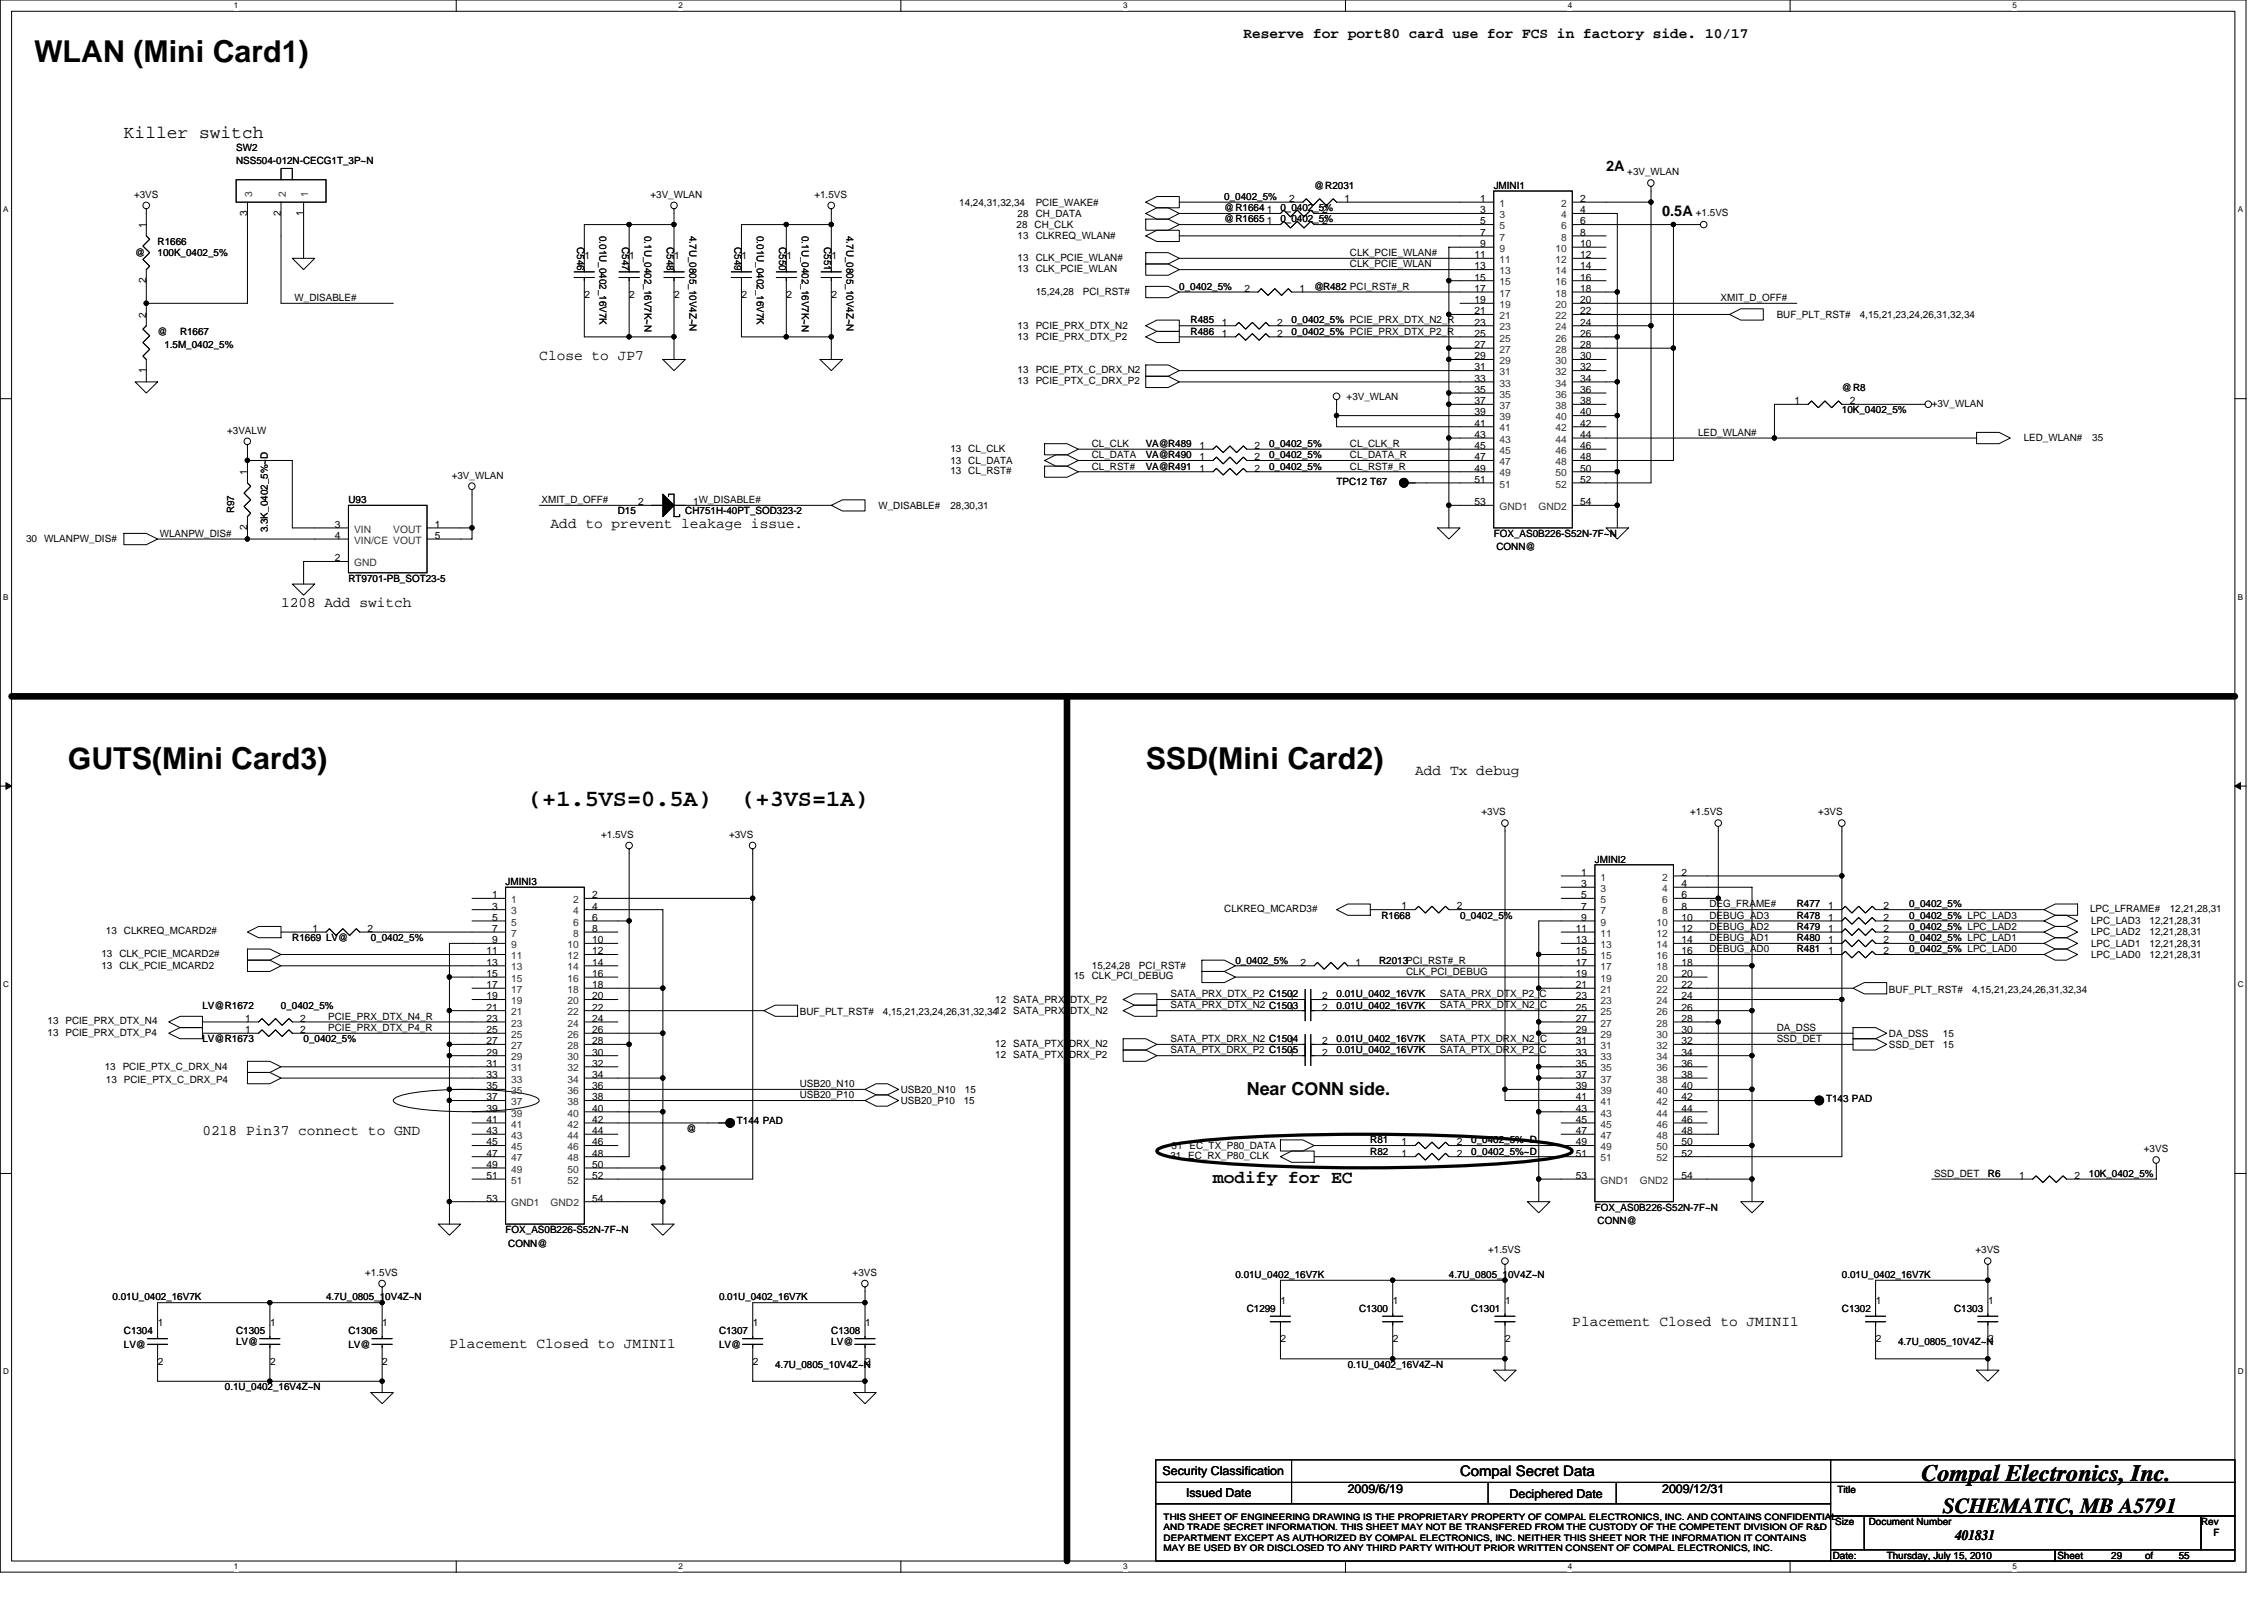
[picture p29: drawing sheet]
<svg xmlns="http://www.w3.org/2000/svg" width="297mm" height="210mm" viewBox="0 0 297 210" stroke-linecap="round" stroke-linejoin="round" font-family="sans-serif">
<defs><g id="words">
<g font-size="4">
<text x="4.5" y="8.1">WLAN (Mini Card1)</text>
<text x="8.9" y="100.9">GUTS(Mini Card3)</text>
<text x="150.3" y="100.9">SSD(Mini Card2)</text>
</g>
<g font-size="3.1">
<text x="69.3" y="105.7">(+1.5VS=0.5A)</text>
<text x="97.3" y="105.7">(+3VS=1A)</text>
<text x="252.1" y="194.3">Compal Electronics, Inc.</text>
</g>
<text font-size="2.8" x="254.9" y="198.5">SCHEMATIC, MB A5791</text>
<g font-size="2.3">
<text x="16.3" y="18.1">Killer switch</text>
<text x="163.6" y="143.6">Near CONN side.</text>
<text x="159.1" y="155.2">modify for EC</text>
</g>
<g font-size="1.9">
<text x="163.1" y="5">Reserve for port80 card use for FCS in factory side. 10/17</text>
<text x="210.7" y="22.4">2A</text>
<text x="218.1" y="28.3">0.5A</text>
<text x="70.8" y="47.2">Close to JP7</text>
<text x="72.2" y="69.3">Add to prevent leakage issue.</text>
<text x="36.9" y="79.6">1208 Add switch</text>
<text x="185.7" y="101.7">Add Tx debug</text>
<text x="26.6" y="148.9">0218 Pin37 connect to GND</text>
<text x="206.3" y="173.9">Placement Closed to JMINI1</text>
<text x="59" y="176.9">Placement Closed to JMINI1</text>
<text x="191.6" y="193.7">Compal Secret Data</text>
<text x="256.5" y="202.1">401831</text>
</g>
<g font-size="1.6">
<text x="152.5" y="193.5">Security Classification</text>
<text x="155.6" y="196.3">Issued Date</text>
<text x="176.8" y="195.9">2009/6/19</text>
<text x="198.1" y="196.5">Deciphered Date</text>
<text x="218.1" y="195.9">2009/12/31</text>
</g>
<g font-size="1.3">
<text x="31" y="21.5">NSS504-012N-CECG1T_3P~N</text>
<text x="31" y="19.7">SW2</text>
<text x="213.5" y="23">+3V_WLAN</text>
<text x="17.6" y="26">+3VS</text>
<text x="19.2" y="29.9" transform="rotate(-90 19.2 29.9)">1</text>
<text x="32.4" y="28.3" transform="rotate(-90 32.4 28.3)">3</text>
<text x="36.8" y="28.3" transform="rotate(-90 36.8 28.3)">2</text>
<text x="39.8" y="28.3" transform="rotate(-90 39.8 28.3)">1</text>
<text x="85.3" y="26">+3V_WLAN</text>
<text x="106.8" y="26">+1.5VS</text>
<text x="125.9" y="27">14,24,31,32,34</text>
<text x="133.4" y="29.9">28</text>
<text x="133.5" y="28.4">28</text>
<text x="135.7" y="29.9">CH_CLK</text>
<text x="135.9" y="27">PCIE_WAKE#</text>
<text x="135.9" y="28.4">CH_DATA</text>
<text x="160.6" y="27.7">@R1664</text>
<text x="160.6" y="29.2">@R1665</text>
<text x="160.6" y="26.2">0_0402_5%</text>
<text x="166.2" y="28">1</text>
<text x="166.2" y="29.4">1</text>
<text x="168" y="27.7">0_0402_5%</text>
<text x="168" y="29.2">0_0402_5%</text>
<text x="169.2" y="26.5">2</text>
<text x="172.4" y="24.8">@R2031</text>
<text x="173.5" y="28">2</text>
<text x="173.5" y="29.4">2</text>
<text x="176.4" y="26.5">1</text>
<text x="194.2" y="26.5">1</text>
<text x="194.2" y="28">3</text>
<text x="194.2" y="29.4">5</text>
<text x="196" y="24.8">JMINI1</text>
<text x="207.3" y="26.5">2</text>
<text x="207.3" y="28">4</text>
<text x="207.3" y="29.4">6</text>
<text x="222.5" y="28.3">+1.5VS</text>
<text x="17.7" y="33.6">@</text>
<text x="20.7" y="32.1">R1666</text>
<text x="20.7" y="33.6">100K_0402_5%</text>
<text x="75.7" y="32.4" transform="rotate(90 75.7 32.4)">C546</text>
<text x="76.7" y="34">1</text>
<text x="78.7" y="30.9" transform="rotate(90 78.7 30.9)">0.01U_0402_16V7K</text>
<text x="81.6" y="32.4" transform="rotate(90 81.6 32.4)">C547</text>
<text x="82.6" y="34">1</text>
<text x="84.6" y="30.9" transform="rotate(90 84.6 30.9)">0.1U_0402_16V7K~N</text>
<text x="87.5" y="32.4" transform="rotate(90 87.5 32.4)">C548</text>
<text x="88.5" y="34">1</text>
<text x="90.5" y="30.9" transform="rotate(90 90.5 30.9)">4.7U_0805_10V4Z~N</text>
<text x="96.3" y="32.4" transform="rotate(90 96.3 32.4)">C549</text>
<text x="97.3" y="34">1</text>
<text x="99.3" y="30.9" transform="rotate(90 99.3 30.9)">0.01U_0402_16V7K</text>
<text x="102.2" y="32.4" transform="rotate(90 102.2 32.4)">C550</text>
<text x="103.2" y="34">1</text>
<text x="105.2" y="30.9" transform="rotate(90 105.2 30.9)">0.1U_0402_16V7K~N</text>
<text x="108.1" y="32.4" transform="rotate(90 108.1 32.4)">C551</text>
<text x="109.1" y="34">1</text>
<text x="111.1" y="30.9" transform="rotate(90 111.1 30.9)">4.7U_0805_10V4Z~N</text>
<text x="133.5" y="31.4">13</text>
<text x="133.5" y="34.2">13</text>
<text x="133.5" y="35.7">13</text>
<text x="135.9" y="31.4">CLKREQ_WLAN#</text>
<text x="135.9" y="34.2">CLK_PCIE_WLAN#</text>
<text x="135.9" y="35.7">CLK_PCIE_WLAN</text>
<text x="177.1" y="33.6">CLK_PCIE_WLAN#</text>
<text x="177.1" y="35.1">CLK_PCIE_WLAN</text>
<text x="193.5" y="33.9">11</text>
<text x="193.5" y="35.3">13</text>
<text x="194.2" y="30.9">7</text>
<text x="194.2" y="32.4">9</text>
<text x="207.3" y="30.9">8</text>
<text x="207.3" y="32.4">10</text>
<text x="207.3" y="33.9">12</text>
<text x="207.3" y="35.3">14</text>
<text x="19.2" y="41.7" transform="rotate(-90 19.2 41.7)">2</text>
<text x="19.2" y="37.1" transform="rotate(-90 19.2 37.1)">2</text>
<text x="38.6" y="39.5">W_DISABLE#</text>
<text x="76.7" y="39.1">2</text>
<text x="82.6" y="39.1">2</text>
<text x="88.5" y="39.1">2</text>
<text x="97.3" y="39.1">2</text>
<text x="103.2" y="39.1">2</text>
<text x="109.1" y="39.1">2</text>
<text x="135.9" y="38.8">15,24,28</text>
<text x="142.1" y="38.8">PCI_RST#</text>
<text x="154.7" y="38">0_0402_5%</text>
<text x="163.3" y="38.3">2</text>
<text x="170.5" y="38.3">1</text>
<text x="172.4" y="38">@R482 PCI_RST#_R</text>
<text x="193.5" y="36.8">15</text>
<text x="193.5" y="38.3">17</text>
<text x="193.5" y="39.8">19</text>
<text x="193.5" y="41.2">21</text>
<text x="207.3" y="36.8">16</text>
<text x="207.3" y="38.3">18</text>
<text x="207.3" y="39.8">20</text>
<text x="207.3" y="41.2">22</text>
<text x="225.7" y="39.5">XMIT_D_OFF#</text>
<text x="233.1" y="41.7">BUF_PLT_RST#</text>
<text x="244" y="41.7">4,15,21,23,24,26,31,32,34</text>
<text x="20.7" y="43.9">@</text>
<text x="21.6" y="45.7">1.5M_0402_5%</text>
<text x="23.6" y="43.9">R1667</text>
<text x="133.5" y="43.2">13</text>
<text x="133.5" y="44.7">13</text>
<text x="135.9" y="43.2">PCIE_PRX_DTX_N2</text>
<text x="135.9" y="44.7">PCIE_PRX_DTX_P2</text>
<text x="156.2" y="42.4">R485</text>
<text x="156.2" y="43.9">R486</text>
<text x="160.3" y="42.7">1</text>
<text x="160.3" y="44.2">1</text>
<text x="167.6" y="42.7">2</text>
<text x="167.6" y="44.2">2</text>
<text x="169.5" y="42.4">0_0402_5% PCIE_PRX_DTX_N2_R</text>
<text x="169.5" y="43.9">0_0402_5% PCIE_PRX_DTX_P2_R</text>
<text x="193.5" y="42.7">23</text>
<text x="193.5" y="44.2">25</text>
<text x="193.5" y="45.7">27</text>
<text x="193.5" y="47.1">29</text>
<text x="207.3" y="42.7">24</text>
<text x="207.3" y="44.2">26</text>
<text x="207.3" y="45.7">28</text>
<text x="207.3" y="47.1">30</text>
<text x="19.2" y="48.9" transform="rotate(-90 19.2 48.9)">1</text>
<text x="133.5" y="48.9">13</text>
<text x="133.5" y="50.4">13</text>
<text x="135.9" y="48.9">PCIE_PTX_C_DRX_N2</text>
<text x="135.9" y="50.4">PCIE_PTX_C_DRX_P2</text>
<text x="176.7" y="52.5">+3V_WLAN</text>
<text x="193.5" y="48.6">31</text>
<text x="193.5" y="50.1">33</text>
<text x="193.5" y="51.5">35</text>
<text x="193.5" y="53">37</text>
<text x="207.3" y="48.6">32</text>
<text x="207.3" y="50.1">34</text>
<text x="207.3" y="51.5">36</text>
<text x="207.3" y="53">38</text>
<text x="235.5" y="53">1</text>
<text x="241.7" y="51.3">@R8</text>
<text x="242.7" y="53">2</text>
<text x="253.4" y="53.3">+3V_WLAN</text>
<text x="29.8" y="56.9">+3VALW</text>
<text x="124.7" y="59.2">13 CL_CLK</text>
<text x="143.3" y="58.6">CL_CLK</text>
<text x="150.3" y="58.7">VA@R489</text>
<text x="157.4" y="58.9">1</text>
<text x="164.6" y="58.9">2</text>
<text x="166.5" y="58.7">0_0402_5%</text>
<text x="177.1" y="58.6">CL_CLK_R</text>
<text x="193.5" y="54.5">39</text>
<text x="193.5" y="56">41</text>
<text x="193.5" y="57.4">43</text>
<text x="193.5" y="58.9">45</text>
<text x="207.3" y="54.5">40</text>
<text x="207.3" y="56">42</text>
<text x="207.3" y="57.4">44</text>
<text x="207.3" y="58.9">46</text>
<text x="222.8" y="57.2">LED_WLAN#</text>
<text x="241.7" y="54.2">10K_0402_5%</text>
<text x="265.5" y="57.9">LED_WLAN#</text>
<text x="274.5" y="57.9">35</text>
<text x="32.4" y="62.3" transform="rotate(-90 32.4 62.3)">1</text>
<text x="59.3" y="62.8">+3V_WLAN</text>
<text x="71.1" y="66">XMIT_D_OFF#</text>
<text x="124.7" y="62.2">13 CL_RST#</text>
<text x="124.7" y="60.9">13 CL_DATA</text>
<text x="143.3" y="60.1">CL_DATA</text>
<text x="143.3" y="61.6">CL_RST#</text>
<text x="150.3" y="61.6">VA@R491</text>
<text x="150.3" y="60.1">VA@R490</text>
<text x="157.4" y="61.9">1</text>
<text x="157.4" y="60.4">1</text>
<text x="164.6" y="61.9">2</text>
<text x="164.6" y="60.4">2</text>
<text x="166.5" y="61.6">0_0402_5%</text>
<text x="166.5" y="60.1">0_0402_5%</text>
<text x="175.4" y="63.6">TPC12 T67</text>
<text x="177.1" y="60.1">CL_DATA_R</text>
<text x="177.1" y="61.6">CL_RST#_R</text>
<text x="193.5" y="60.4">47</text>
<text x="193.5" y="61.9">49</text>
<text x="193.5" y="63.3">51</text>
<text x="207.3" y="60.4">48</text>
<text x="207.3" y="61.9">50</text>
<text x="207.3" y="63.3">52</text>
<text x="3.4" y="71.2">30 WLANPW_DIS#</text>
<text x="21" y="70.4">WLANPW_DIS#</text>
<text x="30.7" y="67.3" transform="rotate(-90 30.7 67.3)">R97</text>
<text x="32.4" y="69.6" transform="rotate(-90 32.4 69.6)">2</text>
<text x="35.2" y="69.8" transform="rotate(-90 35.2 69.8)">3.3K_0402_5%~D</text>
<text x="43.9" y="69.2">3</text>
<text x="43.9" y="70.7">4</text>
<text x="45.7" y="66">U93</text>
<text x="57.1" y="69.2">1</text>
<text x="57.1" y="70.7">5</text>
<text x="81.1" y="67.5">D15</text>
<text x="83.7" y="66.3">2</text>
<text x="89.9" y="67.5">CH751H-40PT_SOD323-2</text>
<text x="90.9" y="66.3">1W_DISABLE#</text>
<text x="115.2" y="66.8">W_DISABLE#</text>
<text x="124.7" y="66.8">28,30,31</text>
<text x="193.5" y="66.3">53</text>
<text x="196" y="70.4">FOX_AS0B226-S52N-7F~N</text>
<text x="207.3" y="66.3">54</text>
<text x="43.9" y="73.6">2</text>
<text x="45.7" y="76.3">RT9701-PB_SOT23-5</text>
<text x="196.3" y="72.2">CONN@</text>
<text x="194.4" y="107">+3VS</text>
<text x="221.8" y="107">+1.5VS</text>
<text x="238.6" y="107">+3VS</text>
<text x="78.9" y="109.9">+1.5VS</text>
<text x="95.6" y="109.9">+3VS</text>
<text x="209.3" y="113.2">JMINI2</text>
<text x="64.6" y="117.8">1</text>
<text x="64.6" y="119.3">3</text>
<text x="66.3" y="116.1">JMINI3</text>
<text x="77.7" y="117.8">2</text>
<text x="77.7" y="119.3">4</text>
<text x="160.6" y="119.6">CLKREQ_MCARD3#</text>
<text x="183.9" y="119.3">1</text>
<text x="191.1" y="119.3">2</text>
<text x="207.5" y="114.9">1</text>
<text x="207.5" y="116.4">3</text>
<text x="207.5" y="117.8">5</text>
<text x="207.5" y="119.3">7</text>
<text x="220.6" y="114.9">2</text>
<text x="220.6" y="116.4">4</text>
<text x="220.6" y="117.8">6</text>
<text x="220.6" y="119.3">8</text>
<text x="224.3" y="119">DEG_FRAME#</text>
<text x="235.8" y="119">R477</text>
<text x="239.9" y="119.3">1</text>
<text x="247.1" y="119.3">2</text>
<text x="250.5" y="119">0_0402_5%</text>
<text x="274.2" y="119.6">LPC_LFRAME#</text>
<text x="284.7" y="119.6">12,21,28,31</text>
<text x="13.3" y="125.5">13 CLK_PCIE_MCARD2#</text>
<text x="13.9" y="122.6">13 CLKREQ_MCARD2#</text>
<text x="38.4" y="123.5">R1669 LV@</text>
<text x="41" y="122.3">1</text>
<text x="48.2" y="122.3">2</text>
<text x="48.7" y="123.5">0_0402_5%</text>
<text x="63.8" y="125.2">11</text>
<text x="64.6" y="120.8">5</text>
<text x="64.6" y="122.3">7</text>
<text x="64.6" y="123.7">9</text>
<text x="77.7" y="120.8">6</text>
<text x="77.7" y="122.3">8</text>
<text x="77.7" y="123.7">10</text>
<text x="77.7" y="125.2">12</text>
<text x="181.2" y="120.5">R1668</text>
<text x="191.6" y="120.5">0_0402_5%</text>
<text x="206.7" y="122.3">11</text>
<text x="206.7" y="123.7">13</text>
<text x="206.7" y="125.2">15</text>
<text x="207.5" y="120.8">9</text>
<text x="220.6" y="120.8">10</text>
<text x="220.6" y="122.3">12</text>
<text x="220.6" y="123.7">14</text>
<text x="220.6" y="125.2">16</text>
<text x="224.3" y="122">DEBUG_AD2</text>
<text x="224.3" y="123.5">DEBUG_AD1</text>
<text x="224.3" y="124.9">DEBUG_AD0</text>
<text x="224.3" y="120.5">DEBUG_AD3</text>
<text x="235.8" y="124.9">R481</text>
<text x="235.8" y="120.5">R478</text>
<text x="235.8" y="122">R479</text>
<text x="235.8" y="123.5">R480</text>
<text x="239.9" y="125.2">1</text>
<text x="239.9" y="120.8">1</text>
<text x="239.9" y="122.3">1</text>
<text x="239.9" y="123.7">1</text>
<text x="247.1" y="125.2">2</text>
<text x="247.1" y="120.8">2</text>
<text x="247.1" y="122.3">2</text>
<text x="247.1" y="123.7">2</text>
<text x="250.5" y="124.9">0_0402_5% LPC_LAD0</text>
<text x="250.5" y="120.5">0_0402_5% LPC_LAD3</text>
<text x="250.5" y="122">0_0402_5% LPC_LAD2</text>
<text x="250.5" y="123.5">0_0402_5% LPC_LAD1</text>
<text x="274.4" y="121.3">LPC_LAD3</text>
<text x="274.4" y="122.7">LPC_LAD2</text>
<text x="274.4" y="124.2">LPC_LAD1</text>
<text x="274.4" y="125.7">LPC_LAD0</text>
<text x="282" y="121.3">12,21,28,31</text>
<text x="282" y="122.7">12,21,28,31</text>
<text x="282" y="124.2">12,21,28,31</text>
<text x="282" y="125.7">12,21,28,31</text>
<text x="13.3" y="127.1">13 CLK_PCIE_MCARD2</text>
<text x="63.8" y="126.7">13</text>
<text x="63.8" y="128.2">15</text>
<text x="63.8" y="129.6">17</text>
<text x="63.8" y="131.1">19</text>
<text x="77.7" y="126.7">14</text>
<text x="77.7" y="128.2">16</text>
<text x="77.7" y="129.6">18</text>
<text x="77.7" y="131.1">20</text>
<text x="130.6" y="131.6">12 SATA_PRX_DTX_P2</text>
<text x="140.9" y="128.5">15</text>
<text x="143.3" y="127.1">15,24,28</text>
<text x="143.3" y="128.5">CLK_PCI_DEBUG</text>
<text x="149.4" y="127.1">PCI_RST#</text>
<text x="153.6" y="130.8">SATA_PRX_DTX_P2 C1502</text>
<text x="162.1" y="126.4">0_0402_5%</text>
<text x="169.2" y="131.1">1</text>
<text x="170.6" y="126.7">2</text>
<text x="173.5" y="131.1">2</text>
<text x="175.4" y="130.8">0.01U_0402_16V7K</text>
<text x="177.9" y="126.7">1</text>
<text x="181" y="126.4">R2013PCI_RST#_R</text>
<text x="184.5" y="127.9">CLK_PCI_DEBUG</text>
<text x="188.9" y="130.8">SATA_PRX_DTX_P2_C</text>
<text x="206.7" y="126.7">17</text>
<text x="206.7" y="128.2">19</text>
<text x="206.7" y="129.6">21</text>
<text x="206.7" y="131.1">23</text>
<text x="220.6" y="126.7">18</text>
<text x="220.6" y="128.2">20</text>
<text x="220.6" y="129.6">22</text>
<text x="220.6" y="131.1">24</text>
<text x="247.8" y="130.2">BUF_PLT_RST#</text>
<text x="258.7" y="130.2">4,15,21,23,24,26,31,32,34</text>
<text x="6.2" y="135.8">13 PCIE_PRX_DTX_P4</text>
<text x="6.2" y="134.4">13 PCIE_PRX_DTX_N4</text>
<text x="26.6" y="132.3">LV@R1672</text>
<text x="26.6" y="136.7">LV@R1673</text>
<text x="32.1" y="134">1</text>
<text x="32.1" y="135.5">1</text>
<text x="36.9" y="132.3">0_0402_5%</text>
<text x="39.4" y="134">2</text>
<text x="39.4" y="135.5">2</text>
<text x="39.8" y="136.7">0_0402_5%</text>
<text x="43.1" y="133.8">PCIE_PRX_DTX_N4_R</text>
<text x="43.1" y="135.3">PCIE_PRX_DTX_P4_R</text>
<text x="63.8" y="132.6">21</text>
<text x="63.8" y="134">23</text>
<text x="63.8" y="135.5">25</text>
<text x="63.8" y="137">27</text>
<text x="77.7" y="132.6">22</text>
<text x="77.7" y="134">24</text>
<text x="77.7" y="135.5">26</text>
<text x="77.7" y="137">28</text>
<text x="104.9" y="133.2">BUF_PLT_RST#</text>
<text x="115.8" y="133.2">4,15,21,23,24,26,31,32,3412 SATA_PRX_DTX_N2</text>
<text x="130.6" y="137.3">12 SATA_PTX_DRX_N2</text>
<text x="153.6" y="132.3">SATA_PRX_DTX_N2 C1503</text>
<text x="153.6" y="136.7">SATA_PTX_DRX_N2 C1504</text>
<text x="169.2" y="137">1</text>
<text x="169.2" y="132.6">1</text>
<text x="173.5" y="137">2</text>
<text x="173.5" y="132.6">2</text>
<text x="175.4" y="136.7">0.01U_0402_16V7K</text>
<text x="175.4" y="132.3">0.01U_0402_16V7K</text>
<text x="188.9" y="132.3">SATA_PRX_DTX_N2_C</text>
<text x="188.9" y="136.7">SATA_PTX_DRX_N2_C</text>
<text x="206.7" y="132.6">25</text>
<text x="206.7" y="134">27</text>
<text x="206.7" y="135.5">29</text>
<text x="206.7" y="137">31</text>
<text x="220.6" y="132.6">26</text>
<text x="220.6" y="134">28</text>
<text x="220.6" y="135.5">30</text>
<text x="220.6" y="137">32</text>
<text x="233.1" y="135.3">DA_DSS</text>
<text x="233.1" y="136.7">SSD_DET</text>
<text x="247.8" y="136">DA_DSS</text>
<text x="247.8" y="137.5">SSD_DET</text>
<text x="254.9" y="136">15</text>
<text x="254.9" y="137.5">15</text>
<text x="13.8" y="140.4">13 PCIE_PTX_C_DRX_N4</text>
<text x="13.9" y="142">13 PCIE_PTX_C_DRX_P4</text>
<text x="63.8" y="138.5">29</text>
<text x="63.8" y="139.9">31</text>
<text x="63.8" y="141.4">33</text>
<text x="63.8" y="142.9">35</text>
<text x="77.7" y="138.5">30</text>
<text x="77.7" y="139.9">32</text>
<text x="77.7" y="141.4">34</text>
<text x="77.7" y="142.9">36</text>
<text x="104.9" y="142.6">USB20_N10</text>
<text x="118.2" y="143.4">USB20_N10</text>
<text x="126.6" y="143.4">15</text>
<text x="130.6" y="138.8">12 SATA_PTX_DRX_P2</text>
<text x="153.6" y="138.2">SATA_PTX_DRX_P2 C1505</text>
<text x="169.2" y="138.5">1</text>
<text x="173.5" y="138.5">2</text>
<text x="175.4" y="138.2">0.01U_0402_16V7K</text>
<text x="188.9" y="138.2">SATA_PTX_DRX_P2_C</text>
<text x="206.7" y="138.5">33</text>
<text x="206.7" y="139.9">35</text>
<text x="206.7" y="141.4">37</text>
<text x="206.7" y="142.9">39</text>
<text x="220.6" y="138.5">34</text>
<text x="220.6" y="139.9">36</text>
<text x="220.6" y="141.4">38</text>
<text x="220.6" y="142.9">40</text>
<text x="63.8" y="144.4">37</text>
<text x="63.8" y="145.8">39</text>
<text x="63.8" y="147.3">41</text>
<text x="63.8" y="148.8">43</text>
<text x="77.7" y="144.4">38</text>
<text x="77.7" y="145.8">40</text>
<text x="77.7" y="147.3">42</text>
<text x="77.7" y="148.8">44</text>
<text x="90.1" y="148.5">@</text>
<text x="96.7" y="147.5">T144 PAD</text>
<text x="104.9" y="144.1">USB20_P10</text>
<text x="118.2" y="144.8">USB20_P10</text>
<text x="126.4" y="144.8">15</text>
<text x="179.8" y="150">R81</text>
<text x="193" y="150">0_0402_5%~D</text>
<text x="206.7" y="144.4">41</text>
<text x="206.7" y="145.8">43</text>
<text x="206.7" y="147.3">45</text>
<text x="206.7" y="148.8">47</text>
<text x="220.6" y="144.4">42</text>
<text x="220.6" y="145.8">44</text>
<text x="220.6" y="147.3">46</text>
<text x="220.6" y="148.8">48</text>
<text x="239.6" y="144.5">T143 PAD</text>
<text x="63.8" y="150.3">45</text>
<text x="63.8" y="151.7">47</text>
<text x="63.8" y="153.2">49</text>
<text x="63.8" y="154.7">51</text>
<text x="77.7" y="150.3">46</text>
<text x="77.7" y="151.7">48</text>
<text x="77.7" y="153.2">50</text>
<text x="77.7" y="154.7">52</text>
<text x="153.6" y="152">31 EC_RX_P80_CLK</text>
<text x="153.7" y="150.7">31 EC_TX_P80_DATA</text>
<text x="179.8" y="151.5">R82</text>
<text x="183.9" y="151.7">1</text>
<text x="183.9" y="150.3">1</text>
<text x="191.1" y="151.7">2</text>
<text x="191.1" y="150.3">2</text>
<text x="193" y="151.5">0_0402_5%~D</text>
<text x="206.7" y="150.3">49</text>
<text x="206.7" y="151.7">51</text>
<text x="206.7" y="154.7">53</text>
<text x="220.6" y="154.7">54</text>
<text x="220.6" y="150.3">50</text>
<text x="220.6" y="151.7">52</text>
<text x="253.7" y="154.4">SSD_DET</text>
<text x="260.8" y="154.4">R6</text>
<text x="264.9" y="154.7">1</text>
<text x="272.2" y="154.7">2</text>
<text x="274.1" y="154.4">10K_0402_5%</text>
<text x="281.3" y="151.2">+3VS</text>
<text x="63.8" y="157.6">53</text>
<text x="66.3" y="161.8">FOX_AS0B226-S52N-7F~N</text>
<text x="77.7" y="157.6">54</text>
<text x="209.3" y="158.8">FOX_AS0B226-S52N-7F~N</text>
<text x="209.6" y="160.6">CONN@</text>
<text x="47.9" y="167.4">+1.5VS</text>
<text x="66.7" y="163.5">CONN@</text>
<text x="111.9" y="167.4">+3VS</text>
<text x="162.1" y="167.7">0.01U_0402_16V7K</text>
<text x="190.1" y="167.7">4.7U_0805_10V4Z~N</text>
<text x="195.2" y="164.4">+1.5VS</text>
<text x="241.7" y="167.7">0.01U_0402_16V7K</text>
<text x="259.2" y="164.4">+3VS</text>
<text x="14.8" y="170.6">0.01U_0402_16V7K</text>
<text x="20.7" y="174">1</text>
<text x="35.4" y="174">1</text>
<text x="42.8" y="170.6">4.7U_0805_10V4Z~N</text>
<text x="50.2" y="174">1</text>
<text x="94.3" y="170.6">0.01U_0402_16V7K</text>
<text x="98.8" y="174">1</text>
<text x="113.5" y="174">1</text>
<text x="163.6" y="172.1">C1299</text>
<text x="168" y="171">1</text>
<text x="178.3" y="172.1">C1300</text>
<text x="182.7" y="171">1</text>
<text x="193" y="172.1">C1301</text>
<text x="197.5" y="171">1</text>
<text x="241.7" y="172.1">C1302</text>
<text x="246.1" y="171">1</text>
<text x="256.4" y="172.1">C1303</text>
<text x="260.8" y="171">1</text>
<text x="16.3" y="175">C1304</text>
<text x="16.3" y="176.8">LV@</text>
<text x="20.7" y="179">2</text>
<text x="31" y="175">C1305</text>
<text x="31" y="176.5">LV@</text>
<text x="35.4" y="179">2</text>
<text x="45.7" y="175">C1306</text>
<text x="45.7" y="176.8">LV@</text>
<text x="50.2" y="179">2</text>
<text x="94.3" y="175">C1307</text>
<text x="94.3" y="176.8">LV@</text>
<text x="98.8" y="179">2</text>
<text x="101.7" y="179.5">4.7U_0805_10V4Z~N</text>
<text x="109.1" y="175">C1308</text>
<text x="109.1" y="176.5">LV@</text>
<text x="113.5" y="179">2</text>
<text x="168" y="176.1">2</text>
<text x="176.8" y="179.5">0.1U_0402_16V4Z~N</text>
<text x="182.7" y="176.1">2</text>
<text x="197.5" y="176.1">2</text>
<text x="246.1" y="176.1">2</text>
<text x="249" y="176.5">4.7U_0805_10V4Z~N</text>
<text x="260.8" y="176.1">2</text>
<text x="29.5" y="182.4">0.1U_0402_16V4Z~N</text>
<text x="241.1" y="195.8">Title</text>
<text x="240.8" y="200.1">Size</text>
<text x="245.2" y="200.1">Document Number</text>
<text x="288.8" y="200.1">Rev</text>
<text x="290.4" y="201.5">F</text>
<text x="240.5" y="204.5">Date:</text>
<text x="247.5" y="204.5">Thursday, July 15, 2010</text>
<text x="269.9" y="204.5">Sheet</text>
<text x="277" y="204.5">29</text>
<text x="281.4" y="204.5">of</text>
<text x="285.9" y="204.5">55</text>
</g>
<g font-size="1.3" fill="#333">
<text x="33.1" y="25.8" transform="rotate(-90 33.1 25.8)">3</text>
<text x="37.5" y="25.8" transform="rotate(-90 37.5 25.8)">2</text>
<text x="40.4" y="25.8" transform="rotate(-90 40.4 25.8)">1</text>
<text x="196.7" y="27.1">1</text>
<text x="196.7" y="28.6">3</text>
<text x="204.8" y="27.1">2</text>
<text x="204.8" y="28.6">4</text>
<text x="196.7" y="30.1">5</text>
<text x="196.7" y="31.6">7</text>
<text x="196.7" y="33">9</text>
<text x="196.7" y="34.5">11</text>
<text x="196.7" y="36">13</text>
<text x="204.1" y="33">10</text>
<text x="204.1" y="34.5">12</text>
<text x="204.1" y="36">14</text>
<text x="204.8" y="30.1">6</text>
<text x="204.8" y="31.6">8</text>
<text x="196.7" y="37.4">15</text>
<text x="196.7" y="38.9">17</text>
<text x="196.7" y="40.4">19</text>
<text x="196.7" y="41.9">21</text>
<text x="204.1" y="37.4">16</text>
<text x="204.1" y="38.9">18</text>
<text x="204.1" y="40.4">20</text>
<text x="204.1" y="41.9">22</text>
<text x="196.7" y="43.3">23</text>
<text x="196.7" y="44.8">25</text>
<text x="196.7" y="46.3">27</text>
<text x="196.7" y="47.8">29</text>
<text x="204.1" y="43.3">24</text>
<text x="204.1" y="44.8">26</text>
<text x="204.1" y="46.3">28</text>
<text x="204.1" y="47.8">30</text>
<text x="196.7" y="49.2">31</text>
<text x="196.7" y="50.7">33</text>
<text x="196.7" y="52.2">35</text>
<text x="196.7" y="53.7">37</text>
<text x="204.1" y="49.2">32</text>
<text x="204.1" y="50.7">34</text>
<text x="204.1" y="52.2">36</text>
<text x="204.1" y="53.7">38</text>
<text x="196.7" y="55.1">39</text>
<text x="196.7" y="56.6">41</text>
<text x="196.7" y="58.1">43</text>
<text x="196.7" y="59.5">45</text>
<text x="204.1" y="55.1">40</text>
<text x="204.1" y="56.6">42</text>
<text x="204.1" y="58.1">44</text>
<text x="204.1" y="59.5">46</text>
<text x="196.7" y="61">47</text>
<text x="196.7" y="62.5">49</text>
<text x="196.7" y="64">51</text>
<text x="204.1" y="61">48</text>
<text x="204.1" y="62.5">50</text>
<text x="204.1" y="64">52</text>
<text x="46.5" y="69.9">VIN</text>
<text x="46.5" y="71.3">VIN/CE VOUT</text>
<text x="51.6" y="69.9">VOUT</text>
<text x="196.7" y="66.9">GND1</text>
<text x="201.9" y="66.9">GND2</text>
<text x="46.5" y="74.3">GND</text>
<text x="67.1" y="118.5">1</text>
<text x="67.1" y="120">3</text>
<text x="75.2" y="118.5">2</text>
<text x="75.2" y="120">4</text>
<text x="210" y="115.5">1</text>
<text x="210" y="117">3</text>
<text x="210" y="118.5">5</text>
<text x="210" y="120">7</text>
<text x="218.1" y="115.5">2</text>
<text x="218.1" y="117">4</text>
<text x="218.1" y="118.5">6</text>
<text x="218.1" y="120">8</text>
<text x="67.1" y="121.4">5</text>
<text x="67.1" y="122.9">7</text>
<text x="67.1" y="124.4">9</text>
<text x="67.1" y="125.8">11</text>
<text x="74.4" y="124.4">10</text>
<text x="74.4" y="125.8">12</text>
<text x="75.2" y="121.4">6</text>
<text x="75.2" y="122.9">8</text>
<text x="210" y="121.4">9</text>
<text x="210" y="122.9">11</text>
<text x="210" y="124.4">13</text>
<text x="210" y="125.8">15</text>
<text x="217.3" y="121.4">10</text>
<text x="217.3" y="122.9">12</text>
<text x="217.3" y="124.4">14</text>
<text x="217.3" y="125.8">16</text>
<text x="67.1" y="127.3">13</text>
<text x="67.1" y="128.8">15</text>
<text x="67.1" y="130.3">17</text>
<text x="67.1" y="131.7">19</text>
<text x="74.4" y="127.3">14</text>
<text x="74.4" y="128.8">16</text>
<text x="74.4" y="130.3">18</text>
<text x="74.4" y="131.7">20</text>
<text x="210" y="127.3">17</text>
<text x="210" y="128.8">19</text>
<text x="210" y="130.3">21</text>
<text x="210" y="131.7">23</text>
<text x="217.3" y="127.3">18</text>
<text x="217.3" y="128.8">20</text>
<text x="217.3" y="130.3">22</text>
<text x="217.3" y="131.7">24</text>
<text x="67.1" y="133.2">21</text>
<text x="67.1" y="134.7">23</text>
<text x="67.1" y="136.2">25</text>
<text x="67.1" y="137.6">27</text>
<text x="74.4" y="133.2">22</text>
<text x="74.4" y="134.7">24</text>
<text x="74.4" y="136.2">26</text>
<text x="74.4" y="137.6">28</text>
<text x="210" y="133.2">25</text>
<text x="210" y="134.7">27</text>
<text x="210" y="136.2">29</text>
<text x="210" y="137.6">31</text>
<text x="217.3" y="133.2">26</text>
<text x="217.3" y="134.7">28</text>
<text x="217.3" y="136.2">30</text>
<text x="217.3" y="137.6">32</text>
<text x="67.1" y="139.1">29</text>
<text x="67.1" y="140.6">31</text>
<text x="67.1" y="142">33</text>
<text x="67.1" y="143.5">35</text>
<text x="74.4" y="139.1">30</text>
<text x="74.4" y="140.6">32</text>
<text x="74.4" y="142">34</text>
<text x="74.4" y="143.5">36</text>
<text x="210" y="139.1">33</text>
<text x="210" y="140.6">35</text>
<text x="210" y="142">37</text>
<text x="210" y="143.5">39</text>
<text x="217.3" y="139.1">34</text>
<text x="217.3" y="140.6">36</text>
<text x="217.3" y="142">38</text>
<text x="217.3" y="143.5">40</text>
<text x="67.1" y="145">37</text>
<text x="67.1" y="146.5">39</text>
<text x="67.1" y="147.9">41</text>
<text x="67.1" y="149.4">43</text>
<text x="74.4" y="145">38</text>
<text x="74.4" y="146.5">40</text>
<text x="74.4" y="147.9">42</text>
<text x="74.4" y="149.4">44</text>
<text x="210" y="145">41</text>
<text x="210" y="146.5">43</text>
<text x="210" y="147.9">45</text>
<text x="210" y="149.4">47</text>
<text x="217.3" y="145">42</text>
<text x="217.3" y="146.5">44</text>
<text x="217.3" y="147.9">46</text>
<text x="217.3" y="149.4">48</text>
<text x="67.1" y="150.9">45</text>
<text x="67.1" y="152.4">47</text>
<text x="67.1" y="153.8">49</text>
<text x="67.1" y="155.3">51</text>
<text x="74.4" y="150.9">46</text>
<text x="74.4" y="152.4">48</text>
<text x="74.4" y="153.8">50</text>
<text x="74.4" y="155.3">52</text>
<text x="210" y="150.9">49</text>
<text x="210" y="152.4">51</text>
<text x="210" y="155.3">GND1</text>
<text x="215.1" y="155.3">GND2</text>
<text x="217.3" y="150.9">50</text>
<text x="217.3" y="152.4">52</text>
<text x="67.1" y="158.3">GND1</text>
<text x="72.2" y="158.3">GND2</text>
</g>
<g font-size="1.2">
<text x="152.7" y="199.4">THIS SHEET OF ENGINEERING DRAWING IS THE PROPRIETARY PROPERTY OF COMPAL ELECTRONICS, INC. AND CONTAINS CONFIDENTIAL</text>
<text x="152.7" y="200.8">AND TRADE SECRET INFORMATION. THIS SHEET MAY NOT BE TRANSFERED FROM THE CUSTODY OF THE COMPETENT DIVISION OF R&amp;D</text>
<text x="152.7" y="202.1">DEPARTMENT EXCEPT AS AUTHORIZED BY COMPAL ELECTRONICS, INC. NEITHER THIS SHEET NOR THE INFORMATION IT CONTAINS</text>
<text x="152.7" y="203.5">MAY BE USED BY OR DISCLOSED TO ANY THIRD PARTY WITHOUT PRIOR WRITTEN CONSENT OF COMPAL ELECTRONICS, INC.</text>
</g>
<g font-size="1.1">
<text x="30.7" y="1.1">1</text>
<text x="89" y="1.1">2</text>
<text x="147.4" y="1.1">3</text>
<text x="205.7" y="1.1">4</text>
<text x="264" y="1.1">5</text>
<text x=".4" y="27.8">A</text>
<text x="293.6" y="27.8">A</text>
<text x=".4" y="78.7">B</text>
<text x="293.6" y="78.7">B</text>
<text x=".4" y="129.5">C</text>
<text x="293.6" y="129.5">C</text>
<text x=".4" y="180.3">D</text>
<text x="293.6" y="180.3">D</text>
<text x="30.7" y="205.9">1</text>
<text x="89" y="205.9">2</text>
<text x="147.4" y="205.9">3</text>
<text x="205.7" y="205.9">4</text>
<text x="264" y="205.9">5</text>
</g>
</g></defs>
<path d="M0 0h294.7v206.2h-294.7zM1.5 1.5h291.7v203.3h-291.7z" fill="none" stroke="#000" stroke-width=".13"/>
<g fill="#fff">
<path d="M30.7 .1h.6v1.2h-.6z"/>
<path d="M30.7 204.9h.6v1.2h-.6z"/>
</g>
<path d="M59.9 0v1.5M59.9 204.8v1.5" fill="none" stroke="#000" stroke-width=".13"/>
<g fill="#fff">
<path d="M89 .1h.6v1.2h-.6z"/>
<path d="M89 204.9h.6v1.2h-.6z"/>
</g>
<path d="M118.2 0v1.5M118.2 204.8v1.5" fill="none" stroke="#000" stroke-width=".13"/>
<g fill="#fff">
<path d="M147.4 .1h.5v1.2h-.5z"/>
<path d="M147.4 204.9h.5v1.2h-.5z"/>
</g>
<path d="M176.5 0v1.5M176.5 204.8v1.5" fill="none" stroke="#000" stroke-width=".13"/>
<g fill="#fff">
<path d="M205.7 .1h.6v1.2h-.6z"/>
<path d="M205.7 204.9h.6v1.2h-.6z"/>
</g>
<path d="M234.9 0v1.5M234.9 204.8v1.5" fill="none" stroke="#000" stroke-width=".13"/>
<g fill="#fff">
<path d="M264 .1h.6v1.2h-.6z"/>
<path d="M264 204.9h.6v1.2h-.6z"/>
<path d="M.4 26.9h.7v1.2h-.7z"/>
<path d="M293.6 26.9h.7v1.2h-.7z"/>
<path d="M.4 77.7h.7v1.2h-.7z"/>
<path d="M293.6 77.7h.7v1.2h-.7z"/>
</g>
<path d="M0 52.3h1.5M293.2 52.3h1.5" fill="none" stroke="#000" stroke-width=".13"/>
<g fill="#fff">
<path d="M.4 128.5h.8v1.2h-.8z"/>
<path d="M293.6 128.5h.7v1.2h-.7z"/>
</g>
<path d="M0 103.1h1.5M293.2 103.1h1.5" fill="none" stroke="#000" stroke-width=".13"/>
<path d="M.8 102.7l.7 .4-.7 .4zM293.2 103.1l.8-.4v.8z" fill="#000" stroke="#000" stroke-width=".13"/>
<g fill="#fff">
<path d="M.4 179.3h.8v1.2h-.8z"/>
<path d="M293.6 179.3h.7v1.2h-.7z"/>
</g>
<g fill="none" stroke="#000" stroke-width=".13">
<path d="M19.2 27.4v3.5l.4 .5-.8 .9 .8 .8-.8 .9 .8 .9-.4 .5v7.3l-.4 .5 .8 .8-.8 .9 .8 .9-.8 .9 .4 .5v2.9M31 23.6h11.8v2.9h-11.8zM32.5 26.5v13.3h-13.3M36.9 23.6v-1.5h1.5v1.5M36.9 26.5v13.3h14.7M38.4 33.9h2.9l-1.5 1.5zM39.8 26.5v7.4M75.3 36.4h2.7M75.3 35.7h2.7M76.7 36.4v7.8h11.7M81.2 36.4h2.7M81.2 35.7h2.7"/>
<path d="M82.5 29.5v6.2M82.5 36.4v7.8M87.1 36.4h2.7M87.1 35.7h2.7M88.4 27.4v8.3M88.4 36.4v10.8M88.4 29.5h-11.7v6.2M95.9 36.4h2.7M95.9 35.7h2.7M97.3 36.4v7.8h11.8M101.9 36.4h2.6M101.9 35.7h2.6"/>
<path d="M103.2 29.5v6.2M103.2 36.4v7.8M107.7 36.4h2.7M107.7 35.7h2.7M109.1 36.4v10.8M109.1 29.5h-11.8v6.2M109.1 27.4v8.3M150.3 37.6h3l1.4 .7-1.4 .8h-3zM150.3 26.5l1.5-.7h2.9v1.5h-2.9zM150.3 30.9l1.5-.7h2.9v1.5h-2.9zM150.3 33.1h3l1.4 .8-1.4 .7h-3zM150.3 34.6h3l1.4 .8-1.4 .7h-3z"/>
<path d="M150.3 28l1.5-.7h1.5l1.4 .7-1.4 .7h-1.5zM150.3 28.7h3l1.4 .8-1.4 .7h-3zM154.7 35.4h41.3M154.7 30.9h41.3M154.7 38.3h10.4l.4-.4 .9 .9 .9-.9 .8 .9 .9-.9 .5 .4h26.5M154.7 26.5h16.2l.5-.4 .9 .9 .8-.9 .9 .9 .9-.9 .5 .4h20.6M190.1 36.8h5.9M191.6 39.8h4.4M196 25.1h10.3v44.2h-10.3zM196 28h-23.6l-.4-.4-.9 .8-.9-.8-.9 .8-.9-.8-.4 .4h-13.3M196 29.5h-23.6l-.4-.5-.9 .9-.9-.9-.9 .9-.9-.9-.4 .5h-13.3M196 33.9h-41.3"/>
<path d="M196 32.4h-5.9v36.9M206.3 29.5h16.8M206.3 33.9h4.4M206.3 35.4h4.4M206.3 30.9h4.4M206.3 38.3h5.9M206.3 28h5.9v41.3M206.3 36.8h4.4M206.3 32.4h4.4M216.6 26.5h-10.3M216.6 24.5v38.9h-10.3M219.6 29.5v16.2"/>
<path d="M235.8 39.8h-29.5M17.7 50.1h3l-1.5 1.5zM32.5 58.4v5l.4 .4-.9 .9 .9 .9-.9 .8 .9 .9-.4 .5v2.9h-11.8M87 47.2h2.9l-1.5 1.4zM107.6 47.2h2.9l-1.4 1.4zM137.1 58.2h2.9l1.5 .7-1.5 .8h-2.9zM141.5 58.9h17.6l.5-.4 .9 .9 .9-.9 .8 .9 .9-.9 .5 .4h32.4M150.3 42.7l1.5-.7h2.9v1.5h-2.9zM150.3 44.2l1.5-.7h2.9v1.4h-2.9zM150.3 47.9h3l1.4 .7-1.4 .8h-3zM150.3 49.4h3l1.4 .7-1.4 .7h-3zM154.7 42.7h7.4l.4-.4 .9 .9 .9-.9 .9 .9 .9-.9 .4 .4h29.5"/>
<path d="M154.7 48.6h41.3M154.7 50.1h41.3M175.4 54.5h20.6M175.4 52.5v3.5h20.6M190.1 41.3h5.9M190.1 51.6h5.9M196 44.2h-29.5l-.4-.4-.9 .8-.9-.8-.9 .8-.9-.8-.4 .4h-7.4M196 57.5h-5.9M196 45.7h-5.9M196 47.2h-5.9M196 53h-5.9M206.3 48.6h4.4"/>
<path d="M206.3 50.1h5.9M206.3 54.5h5.9M206.3 57.5h53M206.3 45.7h13.3M206.3 56h4.4M206.3 47.2h4.4M206.3 51.6h4.4M206.3 53h4.4M206.3 58.9h4.4M212.2 44.2h-5.9M216.6 42.7h-10.3M219.6 45.7v14.7h-13.3"/>
<path d="M226.9 41.3h-20.6M226.9 41.3l1.5-.8h2.9v1.5h-2.9zM252.6 53h-10.9l-.5-.4-.9 .9-.9-.9-.8 .9-.9-.9-.5 .4h-4.4v4.5M259.3 56.7h3l1.5 .8-1.5 .7h-3zM16.3 70h2.9l1.5 .7-1.5 .8h-2.9zM32.5 60.4h5.9v8.9h7.3M32.5 70.7h13.2M38.4 76.6h2.9l-1.5 1.5zM45.7 66.3h10.3v8.8h-10.3zM45.7 73.7h-5.9v2.9M56 69.3h5.9M61.9 64.2v6.5h-5.9"/>
<path d="M70.8 66.3h16.2M87.7 65.1v-.3h.7v3h.8v-.3M109.1 66.3l1.4-.7h3v1.4h-3zM109.1 66.3h-20.7M137.1 61.2h2.9l1.5 .7-1.5 .7h-2.9zM137.1 60.4l1.4-.7h1.5l1.5 .7-1.5 .8h-1.5zM141.5 61.9h17.6l.5-.5 .9 .9 .9-.9 .8 .9 .9-.9 .5 .5h32.4M141.5 60.4h17.6l.5-.4 .9 .9 .9-.9 .8 .9 .9-.9 .5 .4h32.4M184.8 63.4h11.2M188.6 69.3h3l-1.5 1.4zM190.1 66.3h5.9M206.3 66.3h5.9"/>
<path d="M206.3 61.9h5.9M210.7 69.3h3l-1.5 1.4zM61.9 117.9h4.4M61.9 119.3h4.4M66.3 116.4h10.4v44.2h-10.4zM76.7 119.3h10.3v41.3M76.7 117.9h22.1M82.5 111.4v40.3h-5.8M98.8 111.4v43.3h-22.1M175.4 119.3l1.4-.7h3v1.5h-3zM179.8 119.3h5.9l.4-.4 .9 .9 .9-.9 .9 .9 .9-.9 .4 .4h19.2M197.5 108.4v34.5"/>
<path d="M204.8 117.9h4.5M204.8 114.9h4.5M204.8 116.4h4.5M209.3 113.5h10.3v44.1h-10.3zM219.6 119.3h22.1l.4-.4 .9 .9 .9-.9 .8 .9 .9-.9 .5 .4h22.1M219.6 117.9h5.8M219.6 116.4h10.3v41.2M219.6 114.9h22.1M225.4 108.4v25.7M241.7 108.4v6.5M241.7 114.9v16.2h-22.1M268.2 119.3l1.4-.7h3v1.5h-3z"/>
<path d="M22.1 135.6l1.5-.8h3v1.5h-3zM22.1 134.1l1.5-.8h3v1.5h-3zM26.6 134.1h7.3l.5-.5 .9 .9 .8-.9 .9 .9 .9-.9 .5 .5h27.9M32.5 126h2.9l1.5 .7-1.5 .7h-2.9zM32.5 124.5h2.9l1.5 .7-1.5 .8h-2.9zM32.5 139.2h2.9l1.5 .8-1.5 .7h-2.9zM32.5 122.3l1.4-.8h3v1.5h-3zM36.9 125.2h29.4M36.9 126.7h29.4M59 137h7.3M61.9 120.8h4.4M61.9 129.6h4.4"/>
<path d="M61.9 131.1h4.4M66.3 122.3h-19.1l-.4-.5-.9 .9-.9-.9-.9 .9-.9-.9-.4 .5h-5.9M66.3 135.6h-27.9l-.5-.5-.9 .9-.9-.9-.8 .9-.9-.9-.5 .5h-7.3M66.3 123.8h-7.3v19.1M66.3 132.6h-7.3M66.3 128.2h-7.3M66.3 138.5h-7.3M66.3 140h-29.4M76.7 137h5.8M76.7 132.6h23.5M76.7 120.8h5.8M76.7 123.8h4.4"/>
<path d="M76.7 128.2h4.4M76.7 138.5h4.4M76.7 135.6h10.3M76.7 125.2h4.4M76.7 126.7h4.4M76.7 134.1h4.4M76.7 140h4.4M76.7 122.3h4.4M76.7 131.1h4.4M87 129.6h-10.3M100.2 132.6l1.5-.7h2.9v1.4h-2.9zM147.4 131.1l1.4-.7h3v1.5h-3z"/>
<path d="M147.4 132.6l1.4-.7h3v1.4h-3zM147.4 137.8h2.9l1.5 .7-1.5 .7h-2.9zM147.4 136.3h2.9l1.5 .7-1.5 .8h-2.9zM151.8 137h19.4M151.8 132.6h19.4M151.8 138.5h19.4M157.7 126h2.9l1.5 .7-1.5 .7h-2.9zM157.7 127.4h2.9l1.5 .8-1.5 .7h-2.9zM162.1 128.2h47.2M162.1 126.7h10.3l.4-.4 .9 .8 .9-.8 .9 .8 .9-.8 .4 .4h32.5M171.2 135.7v4.1M171.2 131.1h-19.4"/>
<path d="M171.2 129.8v4.1M172 137h37.3M172 132.6h37.3M172 138.5h37.3M172 131.1h37.3M172 135.7v4.1M172 129.8v4.1M201.9 134.1h7.4M201.9 140h7.4M201.9 140v1.4h7.4M204.8 123.8h4.5M204.8 122.3h4.5"/>
<path d="M209.3 120.8h-7.4v19.2M209.3 135.6h-7.4M209.3 129.6h-7.4M209.3 125.2h-7.4M219.6 134.1h5.8v14.7h-5.8M219.6 125.2h22.1l.4-.4 .9 .9 .9-.9 .8 .9 .9-.9 .5 .4h22.1M219.6 120.8h22.1l.4-.4 .9 .8 .9-.8 .8 .8 .9-.8 .5 .4h22.1M219.6 122.3h22.1l.4-.5 .9 .9 .9-.9 .8 .9 .9-.9 .5 .5h22.1M219.6 123.8h22.1l.4-.5 .9 .9 .9-.9 .8 .9 .9-.9 .5 .5h22.1M219.6 137h23.5M219.6 132.6h10.3M219.6 128.2h4.4"/>
<path d="M219.6 138.5h10.3M219.6 135.6h23.5M219.6 140h4.4M229.9 126.7h-10.3M241.7 131.1v20.6h-22.1M243.1 129.6l1.5-.7h2.9v1.5h-2.9zM243.1 129.6h-23.5M243.1 134.8h3l1.4 .8-1.4 .7h-3zM243.1 136.3h3l1.4 .7-1.4 .8h-3zM268.2 120.8l1.4-.7h1.5l1.5 .7-1.5 .7h-1.5zM268.2 122.3l1.4-.8h1.5l1.5 .8-1.5 .7h-1.5zM268.2 123.8l1.4-.8h1.5l1.5 .8-1.5 .7h-1.5z"/>
<path d="M268.2 125.2l1.4-.7h1.5l1.5 .7-1.5 .8h-1.5zM0 153.9h1.5M32.5 140.7h2.9l1.5 .7-1.5 .8h-2.9zM36.9 141.4h29.4M51.7 144.1a6.1 6.1 0 0 1 2.7-.8 52.5 52.5 0 0 1 14.5 .2l1.3 .4 .4 .2 .1 .3-.1 .2a6.3 6.3 0 0 1-2.7 .8 51.6 51.6 0 0 1-14.5-.2l-1.3-.4-.4-.2-.1-.2zM59 142.9v1.5h7.3M59 157.6h7.3M59 144.4v16.2M59 142.9h7.3M61.9 145.9h4.4M61.9 154.7h4.4M61.9 151.7h4.4"/>
<path d="M61.9 153.2h4.4M61.9 147.3h4.4M61.9 150.3h4.4M61.9 148.8h4.4M76.7 157.6h10.3M76.7 145.9h10.3M76.7 153.2h10.3M76.7 142.9h36.8M76.7 147.3h18.5M76.7 144.4h36.8M76.7 150.3h4.4M76.7 148.8h4.4"/>
<path d="M87 141.4h-10.3M113.5 142.9l1.5-.7h1.4l1.5 .7-1.5 .7h-1.4zM113.5 144.4l1.5-.8h1.4l1.5 .8-1.5 .7h-1.4zM168 149.5h2.9l1.5 .8-1.5 .7h-2.9zM168 151.7l1.5-.7h2.9v1.5h-2.9zM172.4 151.7h13.3l.4-.4 .9 .9 .9-.9 .9 .9 .9-.9 .4 .4h19.2M172.4 150.3h13.3l.4-.5 .9 .9 .9-.9 .9 .9 .9-.9 .4 .5h19.2M197.5 142.9v1.5h11.8M197.5 142.9h11.8M200.4 157.6h2.9l-1.4 1.5zM201.9 141.4v4.5h7.4M201.9 154.7h7.4"/>
<path d="M201.9 145.9v11.7M204.8 147.3h4.5M204.8 148.8h4.5M219.6 145.9h4.4M219.6 154.7h10.3M219.6 141.4h4.4M219.6 147.3h4.4M219.6 144.4h18.5M219.6 150.3h10.3M228.4 157.6h2.9l-1.4 1.5zM229.9 142.9h-10.3M282.9 152.6v2.1h-11.8l-.4-.4-.9 .8-.9-.8-.9 .8-.9-.8-.4 .4h-13.3"/>
<path d="M293.2 153.9h1.5M19.3 176.4h2.7M19.3 175.6h2.7M20.7 176.4v4.8h29.4M34.1 176.4h2.6M34.1 175.6h2.6M35.4 170.9v4.7M35.4 170.9h14.7v4.7M35.4 170.9h-14.7v4.7M35.4 176.4v4.8M48.8 176.4h2.7M48.8 175.6h2.7"/>
<path d="M50.1 176.4v6.3M50.1 168.8v2.1M57.5 160.6h2.9l-1.4 1.5zM85.5 160.6h2.9l-1.4 1.5zM97.4 176.4h2.7M97.4 175.6h2.7M98.8 176.4v4.8h14.7v1.5M112.2 176.4h2.6M112.2 175.6h2.6M113.5 170.9h-14.7v4.7M113.5 168.8v6.8M113.5 176.4v4.8"/>
<path d="M166.7 173.4h2.6M166.7 172.7h2.6M168 173.4v4.9h29.5M181.4 173.4h2.6M181.4 172.7h2.6M182.7 168v4.7M182.7 168h14.8v4.7M182.7 168h-14.7v4.7M182.7 173.4v4.9M196 179.7h2.9l-1.4 1.5zM196.1 173.4h2.7M196.1 172.7h2.7"/>
<path d="M197.5 173.4v6.3M197.5 165.9v2.1M244.7 173.4h2.7M244.7 172.7h2.7M246.1 173.4v4.9h14.7v1.4M259.3 179.7h3l-1.5 1.5zM259.5 173.4h2.6M259.5 172.7h2.6M260.8 168h-14.7v4.7M260.8 165.9v6.8M260.8 173.4v4.9M48.7 182.7h2.9l-1.5 1.4z"/>
<path d="M112 182.7h3l-1.5 1.4zM151.6 191.5h88.6v3h-88.6zM151.6 194.5h88.6v2.8h-88.6zM151.6 197.3h88.6v7.5h-88.6zM169.5 191.5v5.8M195.2 194.5v2.8M212 194.5v2.8M240.2 198.9h4.4v4.4h-4.4zM240.2 191.5h53v3h-53zM240.2 194.5h53v4.4h-53zM244.6 198.9h44.2v4.4h-44.2zM288.8 198.9h4.4v4.4h-4.4z"/>
<path d="M240.2 203.3h29.4v1.5h-29.4zM269.6 203.3h23.6v1.5h-23.6z"/>
<circle cx="19.2" cy="27" r=".43"/>
<circle cx="88.4" cy="27" r=".43"/>
<circle cx="109.1" cy="27" r=".43"/>
<circle cx="216.6" cy="24" r=".43"/>
<circle cx="223.5" cy="29.5" r=".43"/>
<circle cx="32.4" cy="57.9" r=".43"/>
<circle cx="175.4" cy="52" r=".43"/>
<circle cx="253" cy="53" r=".43"/>
<circle cx="61.9" cy="63.8" r=".43"/>
<circle cx="82.5" cy="110.9" r=".43"/>
<circle cx="98.7" cy="110.9" r=".43"/>
<circle cx="197.4" cy="108" r=".43"/>
<circle cx="225.4" cy="108" r=".43"/>
<circle cx="241.6" cy="108" r=".43"/>
<circle cx="282.9" cy="152.2" r=".43"/>
<circle cx="50.1" cy="168.4" r=".43"/>
<circle cx="113.5" cy="168.4" r=".43"/>
<circle cx="197.5" cy="165.4" r=".43"/>
<circle cx="260.8" cy="165.4" r=".43"/>
</g>
<g fill="#000" stroke="#000" stroke-width=".13">
<path d="M87 64.8l1.4 1.5-1.4 1.5z"/>
<circle cx="19.2" cy="39.8" r=".29"/>
<circle cx="82.5" cy="29.5" r=".29"/>
<circle cx="88.4" cy="29.5" r=".29"/>
<circle cx="103.2" cy="29.5" r=".29"/>
<circle cx="109.1" cy="29.5" r=".29"/>
<circle cx="190.1" cy="36.8" r=".29"/>
<circle cx="212.2" cy="38.3" r=".29"/>
<circle cx="216.6" cy="26.5" r=".29"/>
<circle cx="219.5" cy="29.5" r=".29"/>
<circle cx="82.5" cy="44.2" r=".29"/>
<circle cx="88.4" cy="44.2" r=".29"/>
<circle cx="103.2" cy="44.2" r=".29"/>
<circle cx="109.1" cy="44.2" r=".29"/>
<circle cx="175.4" cy="54.5" r=".29"/>
<circle cx="190.1" cy="47.1" r=".29"/>
<circle cx="190.1" cy="45.7" r=".29"/>
<circle cx="190.1" cy="57.5" r=".29"/>
<circle cx="190.1" cy="51.5" r=".29"/>
<circle cx="190.1" cy="53" r=".29"/>
<circle cx="190.1" cy="41.2" r=".29"/>
<circle cx="212.2" cy="44.2" r=".29"/>
<circle cx="212.2" cy="54.5" r=".29"/>
<circle cx="212.2" cy="50.1" r=".29"/>
<circle cx="216.6" cy="42.7" r=".29"/>
<circle cx="219.5" cy="45.7" r=".29"/>
<circle cx="232.8" cy="57.5" r=".29"/>
<circle cx="32.5" cy="60.4" r=".29"/>
<circle cx="32.5" cy="70.7" r=".29"/>
<circle cx="61.9" cy="69.2" r=".29"/>
<circle cx="184.2" cy="63.3" r=".58"/>
<circle cx="190.1" cy="66.3" r=".29"/>
<circle cx="212.2" cy="66.3" r=".29"/>
<circle cx="212.2" cy="61.9" r=".29"/>
<circle cx="98.7" cy="117.8" r=".29"/>
<circle cx="225.4" cy="117.8" r=".29"/>
<circle cx="241.6" cy="114.9" r=".29"/>
<circle cx="59" cy="132.6" r=".29"/>
<circle cx="59" cy="138.5" r=".29"/>
<circle cx="59" cy="128.2" r=".29"/>
<circle cx="59" cy="137" r=".29"/>
<circle cx="82.5" cy="120.8" r=".29"/>
<circle cx="82.5" cy="137" r=".29"/>
<circle cx="87" cy="129.6" r=".29"/>
<circle cx="87" cy="135.5" r=".29"/>
<circle cx="201.9" cy="125.2" r=".29"/>
<circle cx="201.9" cy="139.9" r=".29"/>
<circle cx="201.9" cy="134.1" r=".29"/>
<circle cx="201.9" cy="129.6" r=".29"/>
<circle cx="201.9" cy="135.5" r=".29"/>
<circle cx="225.4" cy="134.1" r=".29"/>
<circle cx="229.9" cy="132.6" r=".29"/>
<circle cx="229.9" cy="138.5" r=".29"/>
<circle cx="229.9" cy="126.7" r=".29"/>
<circle cx="241.6" cy="131.1" r=".29"/>
<circle cx="59" cy="142.9" r=".29"/>
<circle cx="59" cy="144.4" r=".29"/>
<circle cx="59" cy="157.6" r=".29"/>
<circle cx="87" cy="141.4" r=".29"/>
<circle cx="87" cy="157.6" r=".29"/>
<circle cx="87" cy="145.8" r=".29"/>
<circle cx="87" cy="153.2" r=".29"/>
<circle cx="95.8" cy="147.3" r=".57"/>
<circle cx="197.4" cy="142.9" r=".29"/>
<circle cx="201.9" cy="154.7" r=".29"/>
<circle cx="201.9" cy="145.8" r=".29"/>
<circle cx="201.9" cy="141.4" r=".29"/>
<circle cx="229.9" cy="142.9" r=".29"/>
<circle cx="229.9" cy="150.3" r=".29"/>
<circle cx="229.9" cy="154.7" r=".29"/>
<circle cx="238.7" cy="144.4" r=".58"/>
<circle cx="35.4" cy="170.9" r=".29"/>
<circle cx="50.1" cy="170.9" r=".29"/>
<circle cx="113.5" cy="170.9" r=".29"/>
<circle cx="182.7" cy="167.9" r=".29"/>
<circle cx="182.7" cy="178.3" r=".29"/>
<circle cx="197.4" cy="167.9" r=".29"/>
<circle cx="197.4" cy="178.3" r=".29"/>
<circle cx="260.8" cy="167.9" r=".29"/>
<circle cx="260.8" cy="178.3" r=".29"/>
<circle cx="35.4" cy="181.2" r=".29"/>
<circle cx="50.1" cy="181.2" r=".29"/>
<circle cx="113.5" cy="181.2" r=".29"/>
</g>
<path d="M1.5 91.4h291.7M140 91.4v113.4" fill="none" stroke="#000" stroke-width=".87"/>
<path d="M151.9 150.8a7.4 7.4 0 0 1 2.8-.8 187.2 187.2 0 0 1 24.3-1.2 187.4 187.4 0 0 1 24.3 1.2 7.4 7.4 0 0 1 2.8 .8l.2 .2-.2 .2a7.5 7.5 0 0 1-2.8 .8 187.2 187.2 0 0 1-24.3 1.2 187.1 187.1 0 0 1-24.3-1.2 7.5 7.5 0 0 1-2.8-.8l-.1-.2z" fill="none" stroke="#000" stroke-width=".42"/>
<use href="#words"/>
</svg>
